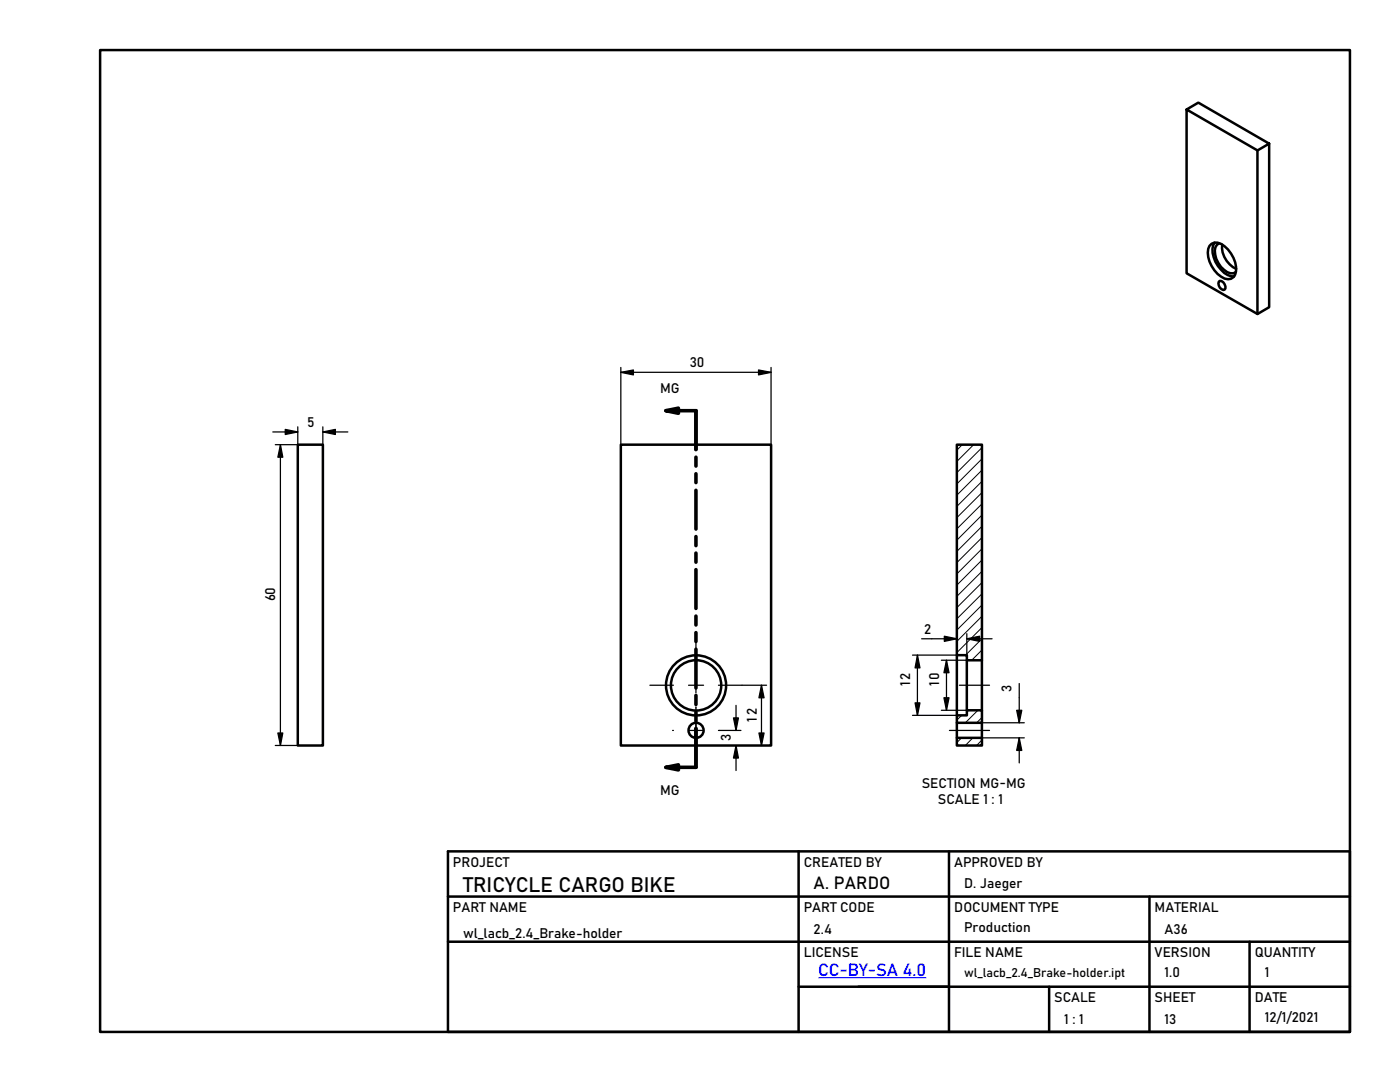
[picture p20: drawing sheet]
<svg xmlns="http://www.w3.org/2000/svg" width="279mm" height="216mm" viewBox="0 0 279 216" stroke-linecap="round" stroke-linejoin="round" font-family="sans-serif">
<defs><g id="words">
<text font-size="4.2" x="92.4" y="178">TRICYCLE CARGO BIKE</text>
<text font-size="3.5" x="162.4" y="177.5">A. PARDO</text>
<text font-size="3.5" fill="#00f" x="163.3" y="194.8">CC-BY-SA 4.0</text>
<g font-size="2.7">
<text x="137.7" y="73.3">30</text>
<text x="131.7" y="78.5">MG</text>
<text x="61.3" y="85.2">5</text>
<text x="54.9" y="120" transform="rotate(-90 54.9 120)">60</text>
<text x="184.5" y="126.5">2</text>
<text x="181.6" y="136.9" transform="rotate(-90 181.6 136.9)">12</text>
<text x="187.4" y="136.9" transform="rotate(-90 187.4 136.9)">10</text>
<text x="201.9" y="138.1" transform="rotate(-90 201.9 138.1)">3</text>
<text x="145.8" y="147.8" transform="rotate(-90 145.8 147.8)">3</text>
<text x="151" y="144" transform="rotate(-90 151 144)">12</text>
<text x="131.7" y="158.7">MG</text>
<text x="184" y="157.3">SECTION MG-MG</text>
<text x="187.2" y="160.4">SCALE 1 : 1</text>
<text x="90.4" y="173">PROJECT</text>
<text x="160.4" y="173">CREATED BY</text>
<text x="190.4" y="173">APPROVED BY</text>
<text x="192.4" y="177.2">D. Jaeger</text>
<text x="90.4" y="181.9">PART NAME</text>
<text x="160.4" y="182">PART CODE</text>
<text x="190.4" y="182">DOCUMENT TYPE</text>
<text x="192.4" y="185.9">Production</text>
<text x="230.4" y="181.9">MATERIAL</text>
<text x="92.4" y="187.2">wl_lacb_2.4_Brake-holder</text>
<text x="160.4" y="190.9">LICENSE</text>
<text x="162.4" y="186.4">2.4</text>
<text x="190.4" y="190.9">FILE NAME</text>
<text x="230.4" y="190.9">VERSION</text>
<text x="232.4" y="186.4">A36</text>
<text x="250.4" y="190.9">QUANTITY</text>
<text x="232.4" y="194.9">1.0</text>
<text x="252.4" y="194.9">1</text>
<text x="210.4" y="199.9">SCALE</text>
<text x="230.4" y="199.9">SHEET</text>
<text x="250.4" y="199.9">DATE</text>
<text x="252.4" y="203.9">12/1/2021</text>
<text x="212.4" y="204.3">1 : 1</text>
<text x="232.4" y="204.3">13</text>
</g>
<text font-size="2.5" x="192.4" y="195">wl_lacb_2.4_Brake-holder.ipt</text>
</g></defs>
<g fill="none" stroke="#000" stroke-width=".2">
<path d="M192 88.7l-1 1.1M194.3 88.7l-3.3 3.4M196 98.3l-5 5M196 96.1l-5 5M196 93.8l-5 5M196 91.6l-5 5M196 89.3l-5 5M196 118.5l-5 5M196 116.2l-5 5.1M196 114l-5 5M196 111.8l-5 5M196 109.5l-5 5"/>
<path d="M196 107.3l-5 5M196 105l-5 5M196 102.8l-5 5M196 100.5l-5 5M196 129.7l-2.1 2.1M196 127.5l-3.3 3.2M196 125.2l-5 5M196 123l-5 5M196 120.7l-5 5M191.9 147.2l-.9 1M191.9 142.7l-.9 1M194.1 147.2l-1.5 1.6"/>
<path d="M195.2 141.7l-2.6 2.5M196 143.2l-1.1 1M196 147.6l-1.1 1.2"/>
</g>
<g fill="none" stroke="#000" stroke-width=".5">
<path d="M20 10h249.4v195.9h-249.4zM236.8 21.9l2.4-1.4 14.1 8.2v32.6l-2.3 1.4-14.2-8.2v-32.6l14.2 8.1 2.3-1.3M250.9 30v32.7M241.8 48.6a2.16 2.16 0 0 1 2.6 .5 5.8 5.8 0 0 1 2.1 5.7 1.68 1.68 0 0 1-2.8 .4 6 6 0 0 1-2.6-5.6l.3-.5zM242.4 48.4a4.3 4.3 0 0 0 .7 4.7 4.1 4.1 0 0 0 3.2 2.1M243.2 56.2l.2-.2a1.22 1.22 0 0 1 1 1.8 1.15 1.15 0 0 1-1.2-1.6zM243.3 48.5a1.8 1.8 0 0 0-.8 2.3 4.6 4.6 0 0 0 3.1 3.7h.6l.4-.2M243.9 48.8a4.8 4.8 0 0 0 2.8 4.8M59.4 88.7h5v60.1h-5zM123.9 88.7h30v60.1h-30zM191 88.7h5v43.1h-3v-1.1h-2zM191 130.7v12"/>
<path d="M193 131.7v10M196 131.7v10M191 142.7h2v-1h3v2.5h-5zM191 147.2h5v1.6h-5zM191 144.2v3M196 144.2v3M89.4 169.9h180v36h-180zM89.4 178.9h180M159.4 169.9v36M189.4 169.9v36M229.4 178.9v27M89.4 187.9h180"/>
<path d="M159.4 196.9h110M209.4 196.9v9M249.4 187.9v18"/>
<circle cx="138.9" cy="136.8" r="6"/>
<circle cx="138.9" cy="136.8" r="5"/>
<circle cx="138.9" cy="145.7" r="1.51"/>
</g>
<g fill="none" stroke="#000" stroke-width=".71">
<path d="M132.9 81.9l2.5-.5v1.1zM132.9 81.9h6v7.8M138.9 91.2v1.8M138.9 94.5v1.8M138.9 97.8v7.8M138.9 107.1v1.8M138.9 110.4v1.8M138.9 113.7v7.7M138.9 122.9v1.8M138.9 126.2v1.8M138.9 129.5v7.8M138.9 138.8v1.8"/>
<path d="M132.9 153.1l2.5-.5v1zM138.9 142.1v1.8M138.9 145.4v7.7h-6"/>
</g>
<g fill="#000">
<path d="M123.9 74.3l2.5-.5v1zM151.4 73.8l2.5 .5-2.5 .5zM56 88.7l.4 2.5h-1zM56.9 85.7l2.5 .5-2.5 .5zM64.4 86.2l2.5-.5v1zM132.9 81.9l2.5-.5v1.1zM152 136.7l.5 2.5h-1zM183.1 130.7l.5 2.6h-1zM188.4 139.2h1l-.5 2.5zM188.5 126.9l2.5 .6-2.5 .5zM188.9 131.7l.5 2.5h-1zM193 127.5l2.5-.6v1.1z"/>
<path d="M55.4 146.3h1l-.4 2.5zM132.9 153.1l2.5-.5v1zM146.4 143.3h1l-.5 2.5zM146.9 148.8l.5 2.5h-1zM151.5 146.3h1l-.5 2.5zM182.6 140.2h1l-.5 2.6zM202.9 141.7h1l-.5 2.5zM203.4 147.2l.5 2.5h-1z"/>
</g>
<g fill="none" stroke="#000" stroke-width=".25">
<path d="M123.9 74.3l2.5-.5v1zM123.9 74.3h30M123.9 73.3v15.4M151.4 73.8l2.5 .5-2.5 .5zM153.9 73.3v15.4M54.4 86.2h5M56 88.7v60.1M56 88.7l.4 2.5h-1zM56.9 85.7l2.5 .5-2.5 .5zM59.4 85.2v3.5h-4.5M64.4 86.2l2.5-.5v1zM64.4 86.2h5"/>
<path d="M64.4 85.2v3.5M129.7 136.7h4.7M137.4 136.7h3M138.9 127.5v4.7M138.9 135.3v3M143.4 136.7h9.6M152 136.7l.5 2.5h-1zM152 136.7v12.1M183.1 130.7v12M183.1 130.7l.5 2.6h-1zM183.9 127.5h7.1M187.9 131.7h5.1"/>
<path d="M188.4 139.2h1l-.5 2.5zM188.5 126.9l2.5 .6-2.5 .5zM188.9 131.7l.5 2.5h-1zM188.9 131.7v10M191 126.4v4.3h-8.9M191.5 136.7h6M193 127.5l2.5-.6v1.1zM193 127.5h5M193 126.4v4.3M203.4 136.4v7.8M54.9 148.8h4.5M55.4 146.3h1l-.4 2.5z"/>
<path d="M134.2 145.8h.2M137.4 145.8h3M138.9 141.1v6.1M138.9 150.2v.2M143.4 145.8h4.5M146.4 143.3h1l-.5 2.5zM146.9 148.8l.5 2.5h-1zM146.9 140.7v5.1M146.9 148.8v5M151.5 146.3h1l-.5 2.5zM182.1 142.7h8.9M182.6 140.2h1l-.5 2.6z"/>
<path d="M187.9 141.7h5.1M189.5 145.8h8M191 147.2h13.4M191 144.2h13.4M202.9 141.7h1l-.5 2.5zM203.4 147.2l.5 2.5h-1zM203.4 147.2v5"/>
</g>
<path d="M163.3 195.1h21.6" fill="none" stroke="#00f" stroke-width=".2"/>
<use href="#words"/>
</svg>
